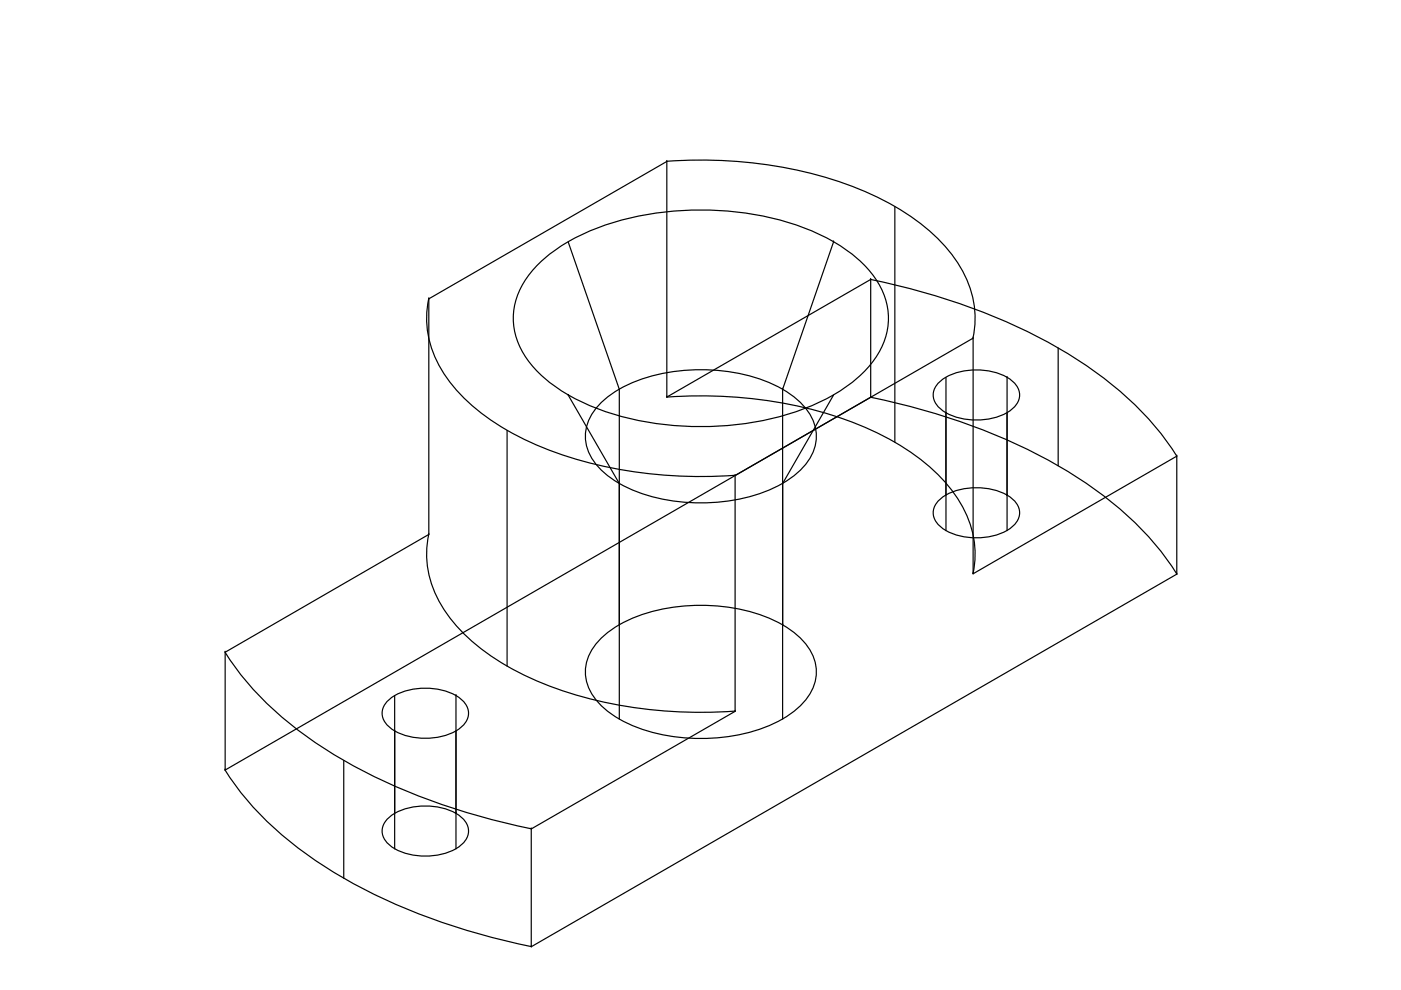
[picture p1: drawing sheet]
<svg xmlns="http://www.w3.org/2000/svg" width="297mm" height="210mm" viewBox="0 0 297 210" stroke-linecap="round" stroke-linejoin="round" font-family="sans-serif">
<!-- layer: 0 -->
<g fill="none" stroke="#000" stroke-width=".25">
<path d="M141.4 34.2a91.7 91.7 0 0 1 42.8 6.8 42.9 42.9 0 0 1 18.9 14.9 20.6 20.6 0 0 1 3.2 15.8M141.4 34.2l-50.5 29.2v49.9l-43.2 25v25M141.4 34.2h.1M141.4 34.2v50M113.5 56.6a38 38 0 0 1 17.8-9.8 65.1 65.1 0 0 1 41.3 2.4 29.4 29.4 0 0 1 13.4 10.4 14.3 14.3 0 0 1-1.1 17.3 33.1 33.1 0 0 1-14.4 9.8 64.7 64.7 0 0 1-46-.9 29.4 29.4 0 0 1-13.3-10.4 14.3 14.3 0 0 1 1.1-17.3zM120.5 51.3l10.8 31.2v70M176.7 51.3h.1M176.7 51.3l-10.8 31.2M184.6 59.2a128.2 128.2 0 0 1 45.1 17.9 66 66 0 0 1 19.8 19.6M184.6 59.3h.1M184.6 59.3v24.9M184.6 59.3l-43.2 24.9"/>
<path d="M189.7 43.8v50M90.9 63.3a21.6 21.6 0 0 0 5.3 18.8 49.7 49.7 0 0 0 20.7 13.5 93.5 93.5 0 0 0 38.9 5.2M90.9 63.4h.1M206.3 71.7h.1M224.4 73.8v24.9M107.5 91.3v50M120.5 83.8l10.8 18.7M127.1 85.7a26.2 26.2 0 0 1 14.6-6.8 38.3 38.3 0 0 1 24.2 3.6 13.8 13.8 0 0 1 7 8.1 9.8 9.8 0 0 1-4 9.8 31.4 31.4 0 0 1-19.3 6.2 34.8 34.8 0 0 1-19.9-5.1 11.9 11.9 0 0 1-5.6-8.4 9.6 9.6 0 0 1 3-7.4zM141.4 84.2a91.7 91.7 0 0 1 42.8 6.8 42.9 42.9 0 0 1 18.9 14.8 20.6 20.6 0 0 1 3.2 15.8M141.4 84.2h.1M165.9 82.5h.1M165.9 82.5v70"/>
<path d="M176.7 83.8l-10.8 18.7M184.6 84.2a128.2 128.2 0 0 1 45.1 17.9 66 66 0 0 1 19.8 19.6M184.6 84.2h.1M184.6 84.2l-136.9 79.1M198.9 81.2a12.5 12.5 0 0 1 10.4-2.6 9.3 9.3 0 0 1 6.3 3.3 3.6 3.6 0 0 1-1.2 5 13.7 13.7 0 0 1-14.8 0 3.6 3.6 0 0 1-.7-5.7zM200.6 80v32.5M213.5 80h.1M213.5 80v32.5M249.5 96.7h.1M90.9 113.3a21.6 21.6 0 0 0 5.3 18.8 49.7 49.7 0 0 0 20.7 13.5 93.5 93.5 0 0 0 38.9 5.2M90.9 113.3h.1M155.9 100.8l50.4-29.1v50l43.2-25v25"/>
<path d="M155.9 100.8h.1M155.9 100.8v50M198.9 106.2a12.5 12.5 0 0 1 10.4-2.6 9.3 9.3 0 0 1 6.3 3.3 3.6 3.6 0 0 1-1.2 5 13.7 13.7 0 0 1-14.8 0 3.6 3.6 0 0 1-.7-5.7zM213.5 105h.1M47.7 138.2a70.3 70.3 0 0 0 25.1 23 134 134 0 0 0 39.8 14.5M47.7 138.3h.1M127.1 135.7a26.2 26.2 0 0 1 14.6-6.8 38.3 38.3 0 0 1 24.2 3.6 13.8 13.8 0 0 1 7 8.1 9.8 9.8 0 0 1-4 9.8 31.4 31.4 0 0 1-19.3 6.2 34.8 34.8 0 0 1-19.9-5.2 11.9 11.9 0 0 1-5.6-8.3 9.6 9.6 0 0 1 3-7.4zM165.9 132.5h.1M206.3 121.7h.1M249.5 121.7h.1M249.5 121.7l-136.9 79M82.1 148.7a12.5 12.5 0 0 1 10.4-2.6 9.3 9.3 0 0 1 6.3 3.3 3.6 3.6 0 0 1-1.3 5 13.7 13.7 0 0 1-14.7 0 3.6 3.6 0 0 1-.7-5.7z"/>
<path d="M83.7 147.5v32.5M96.7 147.5h.1M96.7 147.5v32.5M155.9 150.8h.1M155.9 150.8l-43.3 25M47.7 163.2a70.3 70.3 0 0 0 25.1 23 134 134 0 0 0 39.8 14.5M47.7 163.3h.1M72.9 161.2v25M82.1 173.7a12.5 12.5 0 0 1 10.4-2.6 9.3 9.3 0 0 1 6.3 3.3 3.6 3.6 0 0 1-1.3 5 13.7 13.7 0 0 1-14.7 0 3.6 3.6 0 0 1-.7-5.7zM96.7 172.5h.1M112.6 175.8h.1M112.6 175.8v24.9"/>
<path d="M112.6 200.7h.1"/>
</g>
</svg>
